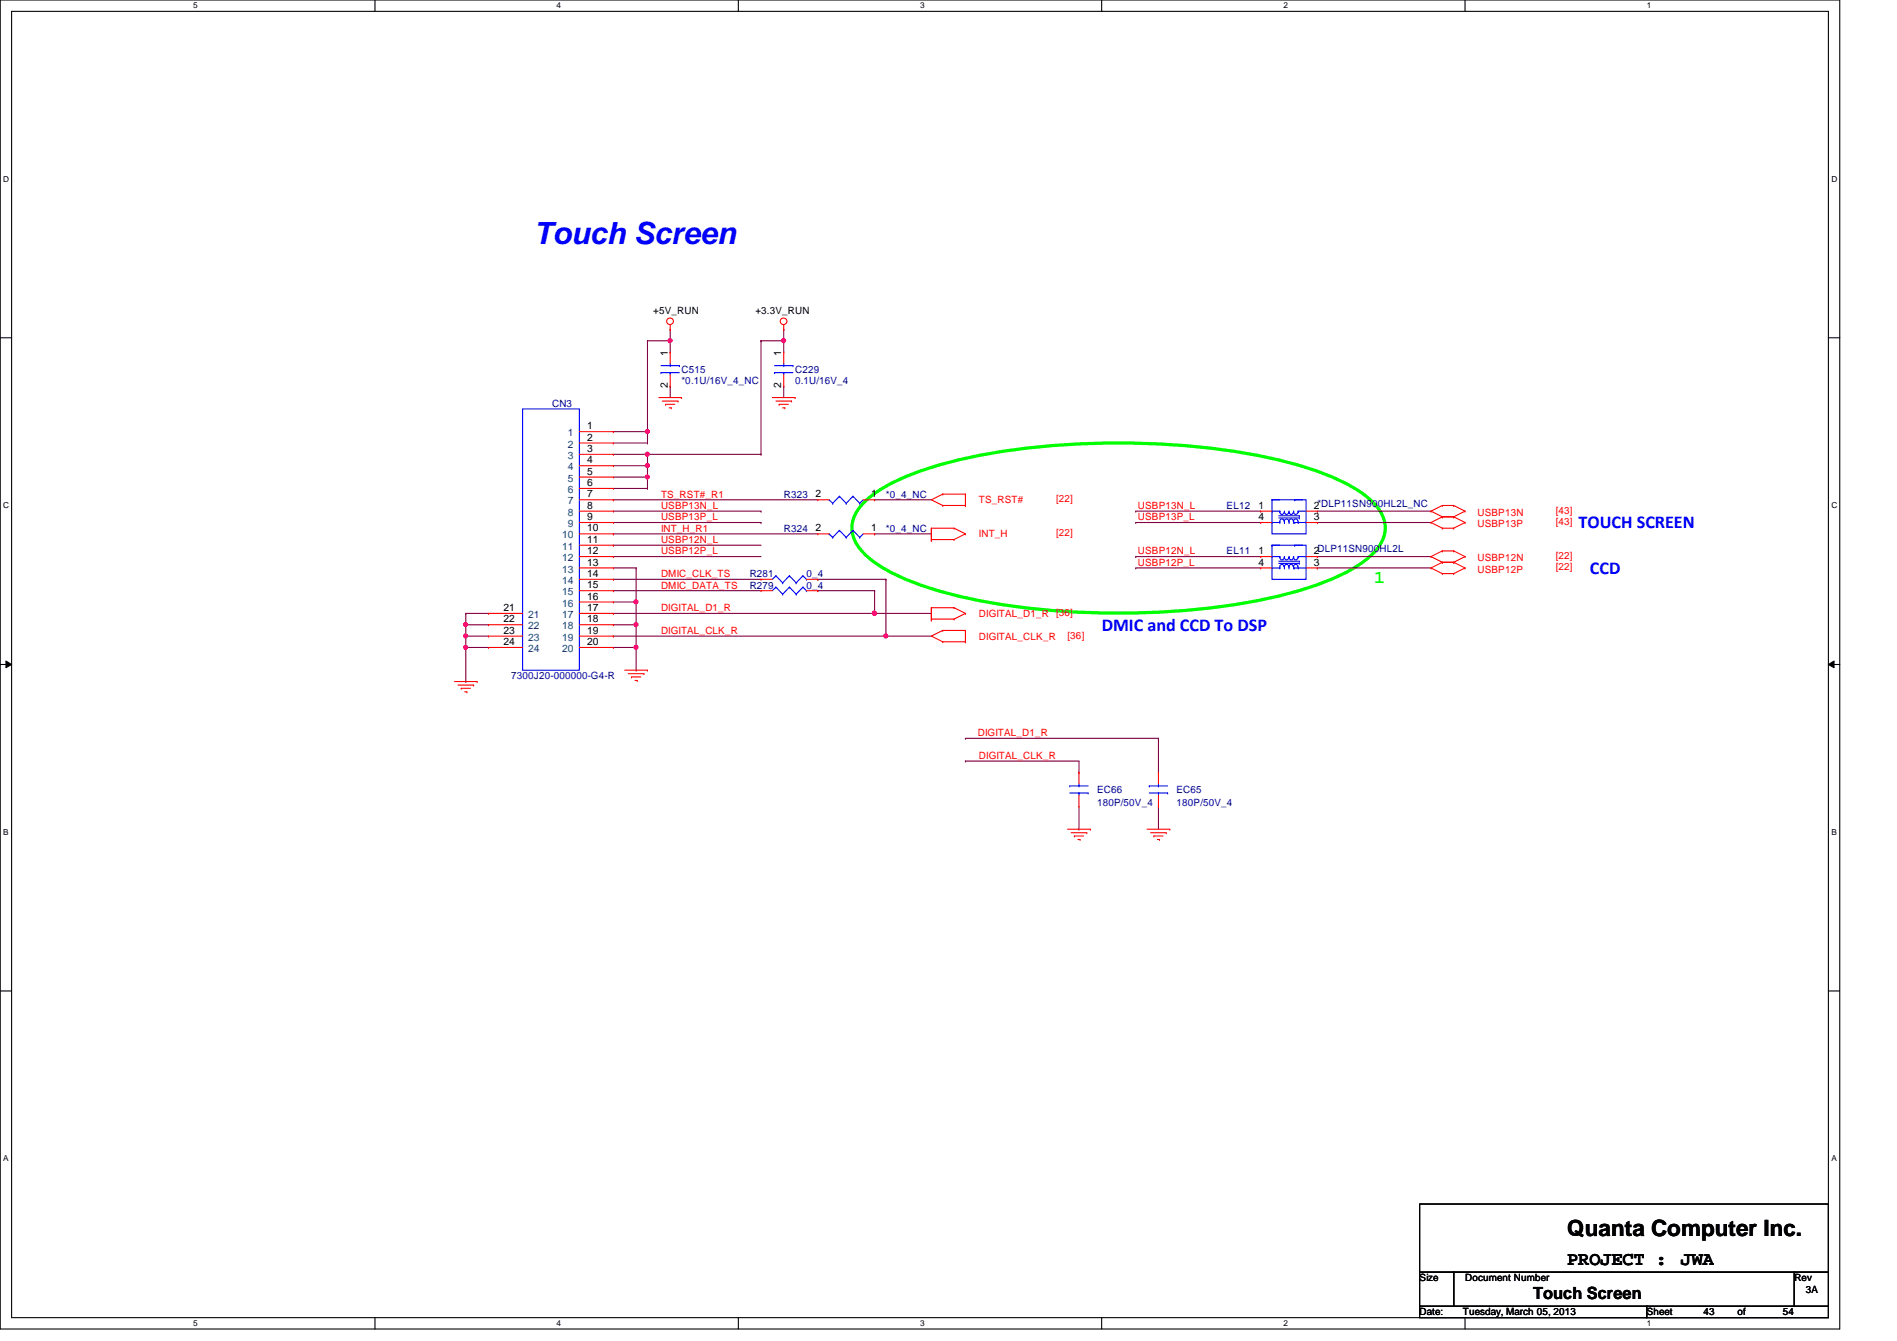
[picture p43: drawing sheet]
<svg xmlns="http://www.w3.org/2000/svg" width="297mm" height="210mm" viewBox="0 0 297 210" stroke-linecap="round" stroke-linejoin="round" font-family="sans-serif">
<defs><g id="words">
<text font-size="4.8" fill="#00f" x="83.6" y="38.2">Touch Screen</text>
<text font-size="3.5" x="245.4" y="193.5">Quanta Computer Inc.</text>
<g font-size="3">
<text x="245.4" y="198.1">PROJECT :</text>
<text x="263.2" y="198.1">JWA</text>
</g>
<g font-size="2.8" fill="#00f">
<text x="247.2" y="82.7">TOUCH SCREEN</text>
<text x="249" y="89.8">CCD</text>
<text x="172.5" y="98.7">DMIC and CCD To DSP</text>
</g>
<text font-size="2.8" fill="#0f0" x="215.2" y="91.3">1</text>
<text font-size="2.6" x="240.1" y="203.3">Touch Screen</text>
<g font-size="1.6">
<text x="102.3" y="49.1">+5V_RUN</text>
<text x="118.3" y="49.1">+3.3V_RUN</text>
<text x="104.6" y="55.7" transform="rotate(-90 104.6 55.7)">1</text>
<text x="122.3" y="55.7" transform="rotate(-90 122.3 55.7)">1</text>
<text x="104.6" y="60.8" transform="rotate(-90 104.6 60.8)">2</text>
<text x="122.3" y="60.8" transform="rotate(-90 122.3 60.8)">2</text>
<text x="91.9" y="67.2">1</text>
<text x="91.9" y="69">2</text>
<text x="91.9" y="70.7">3</text>
<text x="91.9" y="72.5">4</text>
<text x="91.9" y="74.3">5</text>
<text x="91.9" y="76.1">6</text>
<text x="91.9" y="77.9">7</text>
<text x="127.7" y="77.9">2</text>
<text x="136.4" y="77.9">1</text>
<text x="91.9" y="79.6">8</text>
<text x="91.9" y="81.4">9</text>
<text x="91.9" y="83.2">10</text>
<text x="127.7" y="83.2">2</text>
<text x="136.4" y="83.2">1</text>
<text x="197.1" y="79.6">1</text>
<text x="197.1" y="81.4">4</text>
<text x="205.7" y="79.6">2*DLP11SN900HL2L_NC</text>
<text x="205.7" y="81.4">3</text>
<text x="91.9" y="85">11</text>
<text x="91.9" y="86.7">12</text>
<text x="91.9" y="88.5">13</text>
<text x="197.1" y="86.7">1</text>
<text x="197.1" y="88.5">4</text>
<text x="205.7" y="86.7">2DLP11SN900HL2L</text>
<text x="205.7" y="88.5">3</text>
<text x="78.8" y="95.6">21</text>
<text x="91.9" y="90.3">14</text>
<text x="91.9" y="92.1">15</text>
<text x="91.9" y="93.9">16</text>
<text x="91.9" y="95.6">17</text>
<text x="78.8" y="97.4">22</text>
<text x="78.8" y="99.2">23</text>
<text x="78.8" y="101">24</text>
<text x="91.9" y="97.4">18</text>
<text x="91.9" y="99.2">19</text>
<text x="91.9" y="101">20</text>
<text x="222.3" y="200.6">Size</text>
<text x="229.4" y="200.6">Document Number</text>
<text x="281" y="200.6">Rev</text>
<text x="282.7" y="202.4">3A</text>
<text x="222.3" y="205.9">Date:</text>
<text x="229.1" y="205.9">Tuesday, March 05, 2013</text>
<text x="257.8" y="205.9">Sheet</text>
<text x="266.7" y="205.9">43</text>
<text x="272.1" y="205.9">of</text>
<text x="279.2" y="205.9">54</text>
</g>
<g font-size="1.6" fill="#000080">
<text x="106.7" y="58.3">C515</text>
<text x="124.5" y="58.3">C229</text>
<text x="86.4" y="63.7">CN3</text>
<text x="106.7" y="60.1">*0.1U/16V_4_NC</text>
<text x="124.5" y="60.1">0.1U/16V_4</text>
<text x="122.7" y="77.9">R323</text>
<text x="138.7" y="77.9">*0_4_NC</text>
<text x="122.7" y="83.2">R324</text>
<text x="138.7" y="83.2">*0_4_NC</text>
<text x="192.1" y="79.7">EL12</text>
<text x="192.1" y="86.8">EL11</text>
<text x="117.4" y="92.1">R279</text>
<text x="117.4" y="90.3">R281</text>
<text x="126.3" y="92.1">0_4</text>
<text x="126.3" y="90.3">0_4</text>
<text x="80" y="106.3">7300J20-000000-G4-R</text>
<text x="171.8" y="124.1">EC66</text>
<text x="184.2" y="124.1">EC65</text>
<text x="171.8" y="126.2">180P/50V_4</text>
<text x="184.2" y="126.2">180P/50V_4</text>
</g>
<g font-size="1.6" fill="#004080">
<text x="88.9" y="68.3">1</text>
<text x="88.9" y="70.1">2</text>
<text x="88.9" y="71.8">3</text>
<text x="88.9" y="73.6">4</text>
<text x="88.9" y="75.4">5</text>
<text x="88.9" y="77.2">6</text>
<text x="88.9" y="79">7</text>
<text x="88.9" y="80.7">8</text>
<text x="88.9" y="82.5">9</text>
<text x="88.1" y="84.3">10</text>
<text x="88.1" y="86.1">11</text>
<text x="88.1" y="87.8">12</text>
<text x="88.1" y="89.6">13</text>
<text x="88.1" y="91.4">14</text>
<text x="88.1" y="93.2">15</text>
<text x="88.1" y="95">16</text>
<text x="82.7" y="96.7">21</text>
<text x="82.7" y="98.5">22</text>
<text x="82.7" y="100.3">23</text>
<text x="88.1" y="96.7">17</text>
<text x="88.1" y="98.5">18</text>
<text x="88.1" y="100.3">19</text>
<text x="82.7" y="102.1">24</text>
<text x="88.1" y="102.1">20</text>
</g>
<g font-size="1.6" fill="#f00">
<text x="103.5" y="77.9">TS_RST#_R1</text>
<text x="103.5" y="83.2">INT_H_R1</text>
<text x="103.5" y="79.7">USBP13N_L</text>
<text x="103.5" y="81.4">USBP13P_L</text>
<text x="153.3" y="78.8">TS_RST#</text>
<text x="165.4" y="83.9">[22]</text>
<text x="165.4" y="78.6">[22]</text>
<text x="178.2" y="79.7">USBP13N_L</text>
<text x="178.2" y="81.4">USBP13P_L</text>
<text x="231.3" y="80.7">USBP13N</text>
<text x="231.3" y="82.5">USBP13P</text>
<text x="243.6" y="80.4">[43]</text>
<text x="243.6" y="82.2">[43]</text>
<text x="103.5" y="86.8">USBP12P_L</text>
<text x="103.5" y="85">USBP12N_L</text>
<text x="153.3" y="84.1">INT_H</text>
<text x="178.2" y="86.8">USBP12N_L</text>
<text x="178.2" y="88.6">USBP12P_L</text>
<text x="231.3" y="89.6">USBP12P</text>
<text x="231.3" y="87.8">USBP12N</text>
<text x="243.6" y="89.3">[22]</text>
<text x="243.6" y="87.5">[22]</text>
<text x="103.5" y="90.3">DMIC_CLK_TS</text>
<text x="103.5" y="92.1">DMIC_DATA_TS</text>
<text x="103.5" y="95.7">DIGITAL_D1_R</text>
<text x="103.5" y="99.2">DIGITAL_CLK_R</text>
<text x="153.3" y="96.6">DIGITAL_D1_R</text>
<text x="153.3" y="100.1">DIGITAL_CLK_R</text>
<text x="165.4" y="96.4">[36]</text>
<text x="167.2" y="99.9">[36]</text>
<text x="153.1" y="115.2">DIGITAL_D1_R</text>
<text x="153.3" y="118.8">DIGITAL_CLK_R</text>
</g>
<g font-size="1.3">
<text x="30.3" y="1.3">5</text>
<text x="87.2" y="1.3">4</text>
<text x="144.1" y="1.3">3</text>
<text x="201" y="1.3">2</text>
<text x="257.8" y="1.3">1</text>
<text x=".5" y="28.4">D</text>
<text x="286.8" y="28.4">D</text>
<text x=".5" y="79.5">C</text>
<text x="286.8" y="79.5">C</text>
<text x=".5" y="130.7">B</text>
<text x="286.8" y="130.7">B</text>
<text x=".5" y="181.8">A</text>
<text x="286.8" y="181.8">A</text>
<text x="30.3" y="207.6">5</text>
<text x="87.2" y="207.6">4</text>
<text x="144.1" y="207.6">3</text>
<text x="201" y="207.6">2</text>
<text x="257.8" y="207.6">1</text>
</g>
</g></defs>
<path d="M0 0h288.1v208h-288.1zM1.8 1.8h284.5v204.4h-284.5z" fill="none" stroke="#000" stroke-width=".17"/>
<g fill="#fff">
<path d="M30.3 .2h.6v1.4h-.6z"/>
<path d="M30.3 206.4h.6v1.4h-.6z"/>
</g>
<path d="M58.7 0v1.8M58.7 206.2v1.8" fill="none" stroke="#000" stroke-width=".17"/>
<g fill="#fff">
<path d="M87.2 .2h.6v1.4h-.6z"/>
<path d="M87.2 206.4h.6v1.4h-.6z"/>
</g>
<path d="M115.6 0v1.8M115.6 206.2v1.8" fill="none" stroke="#000" stroke-width=".17"/>
<g fill="#fff">
<path d="M144.1 .2h.6v1.4h-.6z"/>
<path d="M144.1 206.4h.6v1.4h-.6z"/>
</g>
<path d="M172.5 0v1.8M172.5 206.2v1.8" fill="none" stroke="#000" stroke-width=".17"/>
<g fill="#fff">
<path d="M201 .2h.6v1.4h-.6z"/>
<path d="M201 206.4h.6v1.4h-.6z"/>
</g>
<path d="M229.4 0v1.8M229.4 206.2v1.8" fill="none" stroke="#000" stroke-width=".17"/>
<g fill="#fff">
<path d="M257.8 .2h.7v1.4h-.7z"/>
<path d="M257.8 206.4h.7v1.4h-.7z"/>
<path d="M.5 27.3h.9v1.4h-.9z"/>
<path d="M286.8 27.3h.9v1.4h-.9z"/>
<path d="M.5 78.4h.9v1.4h-.9z"/>
<path d="M286.8 78.4h.9v1.4h-.9z"/>
</g>
<path d="M0 52.9h1.8M286.3 52.9h1.8" fill="none" stroke="#000" stroke-width=".17"/>
<g fill="#fff">
<path d="M.5 129.5h.8v1.4h-.8z"/>
<path d="M286.8 129.5h.8v1.4h-.8z"/>
</g>
<path d="M0 104h1.8M286.3 104h1.8" fill="none" stroke="#000" stroke-width=".17"/>
<path d="M.9 103.5l.9 .5-.9 .5zM286.3 104l.9-.5v1z" fill="#000"/>
<path d="M.9 103.5l.9 .5-.9 .5zM286.3 104l.9-.5v1z" fill="none" stroke="#000" stroke-width=".16"/>
<g fill="#fff">
<path d="M.5 180.6h.8v1.4h-.8z"/>
<path d="M286.8 180.6h.8v1.4h-.8z"/>
</g>
<path d="M0 155.1h1.8M286.3 155.1h1.8" fill="none" stroke="#000" stroke-width=".17"/>
<path d="M135.2 78.8a22.4 22.4 0 0 1 8.4-4.9 89 89 0 0 1 25.4-4.4 112.3 112.3 0 0 1 33.5 3.1 33.3 33.3 0 0 1 11.7 5.3 6.6 6.6 0 0 1 2.7 4.7 6.2 6.2 0 0 1-2.7 4.8 28.8 28.8 0 0 1-9.5 4.7 104.7 104.7 0 0 1-32.7 3.8 97.5 97.5 0 0 1-26.4-3.8 28.7 28.7 0 0 1-9.5-4.7 6.7 6.7 0 0 1-2.7-4.8 5.6 5.6 0 0 1 1.8-3.8z" fill="none" stroke="#0f0" stroke-width=".51"/>
<path d="M122.7 53.3h.1M122.7 53.3v1.8" fill="none" stroke="#800040" stroke-width=".17"/>
<circle cx="122.7" cy="53.3" r=".32" fill="#f0f"/>
<circle cx="122.7" cy="53.3" r=".32" fill="none" stroke="#f0f" stroke-width=".17"/>
<path d="M96.1 90.7h.1M96.1 92.5h.1M96.1 96h.1M96.1 90.7h23.1M96.1 92.5h23.1M96.1 96h40.8" fill="none" stroke="#800040" stroke-width=".17"/>
<circle cx="136.9" cy="96" r=".32" fill="#f0f"/>
<circle cx="136.9" cy="96" r=".32" fill="none" stroke="#f0f" stroke-width=".17"/>
<path d="M96.1 99.6h.1M96.1 99.6h42.6" fill="none" stroke="#800040" stroke-width=".17"/>
<circle cx="138.7" cy="99.5" r=".32" fill="#f0f"/>
<circle cx="138.7" cy="99.5" r=".32" fill="none" stroke="#f0f" stroke-width=".17"/>
<path d="M128.1 92.5h.1M128.1 92.5h8.8M136.9 92.5h.1M136.9 96h.1M136.9 92.5v3.5M136.9 96h8.9" fill="none" stroke="#800040" stroke-width=".17"/>
<circle cx="136.9" cy="96" r=".32" fill="#f0f"/>
<circle cx="136.9" cy="96" r=".32" fill="none" stroke="#f0f" stroke-width=".17"/>
<g fill="none" stroke="#800040" stroke-width=".17">
<path d="M96.1 78.2h.1M96.1 78.2h32M122.7 60.5h.1M122.7 60.5v1.7M72.9 96h.1M72.9 97.8h.1M72.9 96h3.6M72.9 96v1.8M96.1 83.6h.1M96.1 83.6h32M128.1 90.7h.1M128.1 90.7h10.6"/>
<path d="M138.7 90.7h.1M138.7 99.6h.1M138.7 90.7v8.9M138.7 99.6h7.1"/>
</g>
<circle cx="72.9" cy="97.8" r=".32" fill="#f0f"/>
<circle cx="72.9" cy="97.8" r=".32" fill="none" stroke="#f0f" stroke-width=".17"/>
<path d="M72.9 97.8h.1M72.9 99.6h.1M72.9 97.8h3.6M72.9 97.8v1.8" fill="none" stroke="#800040" stroke-width=".17"/>
<circle cx="72.9" cy="99.5" r=".32" fill="#f0f"/>
<circle cx="72.9" cy="99.5" r=".32" fill="none" stroke="#f0f" stroke-width=".17"/>
<path d="M72.9 99.6h.1M72.9 99.6h3.6M72.9 99.6v1.7M72.9 101.3h.1" fill="none" stroke="#800040" stroke-width=".17"/>
<circle cx="72.9" cy="101.3" r=".32" fill="#f0f"/>
<circle cx="72.9" cy="101.3" r=".32" fill="none" stroke="#f0f" stroke-width=".17"/>
<path d="M96.1 71.1h5.3M96.1 72.9h5.3M101.4 71.1h.1M101.4 72.9h.1M72.9 101.3h.1M72.9 106.7h.1M72.9 101.3h3.6M72.9 101.3v5.4" fill="none" stroke="#800040" stroke-width=".17"/>
<circle cx="101.4" cy="72.9" r=".32" fill="#f0f"/>
<circle cx="101.4" cy="72.9" r=".32" fill="none" stroke="#f0f" stroke-width=".17"/>
<path d="M96.1 74.7h5.3M101.4 71.1h.1M101.4 74.7h.1M101.4 71.1v1.8" fill="none" stroke="#800040" stroke-width=".17"/>
<circle cx="101.4" cy="74.6" r=".32" fill="#f0f"/>
<circle cx="101.4" cy="74.6" r=".32" fill="none" stroke="#f0f" stroke-width=".17"/>
<path d="M96.1 76.5h5.3M101.4 72.9h.1M101.4 76.5h.1M101.4 74.7h.1M101.4 72.9v3.6M101.4 71.1h17.8M119.2 71.1h.1" fill="none" stroke="#800040" stroke-width=".17"/>
<circle cx="101.4" cy="71.1" r=".32" fill="#f0f"/>
<circle cx="101.4" cy="71.1" r=".32" fill="none" stroke="#f0f" stroke-width=".17"/>
<path d="M101.4 53.3h.1M101.4 53.3v14.3M119.2 53.3h.1M119.2 53.3v17.8M122.7 51.6h.1M122.7 51.6v1.7h-3.5M96.1 67.6h5.3M101.4 67.6h.1" fill="none" stroke="#800040" stroke-width=".17"/>
<circle cx="101.4" cy="67.5" r=".32" fill="#f0f"/>
<circle cx="101.4" cy="67.5" r=".32" fill="none" stroke="#f0f" stroke-width=".17"/>
<path d="M101.4 53.3h3.5M104.9 53.3h.1M104.9 51.6h.1M104.9 55.1h.1M104.9 51.6v3.5" fill="none" stroke="#800040" stroke-width=".17"/>
<circle cx="104.9" cy="53.3" r=".32" fill="#f0f"/>
<circle cx="104.9" cy="53.3" r=".32" fill="none" stroke="#f0f" stroke-width=".17"/>
<path d="M96.1 69.3h5.3M101.4 69.3h.1M101.4 67.6h.1M101.4 67.6v1.7M104.9 60.5h.1M104.9 60.5v1.7M96.1 88.9h3.5M99.6 88.9h.1M99.6 94.2h.1M99.6 88.9v5.3" fill="none" stroke="#800040" stroke-width=".17"/>
<circle cx="99.6" cy="94.2" r=".32" fill="#f0f"/>
<circle cx="99.6" cy="94.2" r=".32" fill="none" stroke="#f0f" stroke-width=".17"/>
<path d="M96.1 94.2h3.5M96.1 97.8h3.5M99.6 94.2h.1M99.6 97.8h.1M99.6 94.2v3.6" fill="none" stroke="#800040" stroke-width=".17"/>
<circle cx="99.6" cy="97.8" r=".32" fill="#f0f"/>
<circle cx="99.6" cy="97.8" r=".32" fill="none" stroke="#f0f" stroke-width=".17"/>
<path d="M99.6 97.8v3.5M99.6 101.3h.1" fill="none" stroke="#800040" stroke-width=".17"/>
<circle cx="99.6" cy="101.3" r=".32" fill="#f0f"/>
<circle cx="99.6" cy="101.3" r=".32" fill="none" stroke="#f0f" stroke-width=".17"/>
<g fill="none" stroke="#800040" stroke-width=".17">
<path d="M136.9 78.2h.1M136.9 78.2h8.9M96.1 87.1h.1M96.1 85.3h.1M96.1 87.1h23.1M96.1 85.3h23.1M96.1 80h23.1M96.1 81.8h23.1M119.2 80h.1M119.2 81.8h.1M136.9 83.6h.1M136.9 83.6h8.9"/>
<path d="M177.8 80h.1M177.8 81.8h.1M177.8 87.1h.1M177.8 88.9h.1M177.8 87.1h19.6M177.8 80h19.6M177.8 81.8h19.6M177.8 88.9h19.6M206.3 80h.1M206.3 81.8h.1M206.3 88.9h.1M206.3 87.1h.1"/>
<path d="M206.3 87.1h17.8M206.3 80h17.8M206.3 81.8h17.8M206.3 88.9h17.8M96.1 101.3h3.5M99.6 101.3h.1M99.6 104.9h.1M99.6 101.3v3.6M151.2 115.6h.1M151.2 119.1h.1M151.2 115.6h30.2M151.2 119.1h17.7v1.8"/>
<path d="M181.4 115.6h.1M181.4 115.6v5.3M168.9 120.9h.1M168.9 129.8h.1M168.9 126.2v3.6M181.4 126.2h.1M181.4 126.2v3.6"/>
</g>
<g fill="none" stroke="#f00" stroke-width=".17">
<path d="M104.9 51.6h.1M104.9 55.1h.1M104.9 50.8v.8M104.9 55.1v1.8M104.9 58.7v1.8M122.7 51.6h.1M122.7 55.1h.1M122.7 50.8v.8M122.7 55.1v1.8M122.7 58.7v1.8M90.7 67.6h5.4M90.7 69.3h5.4"/>
<path d="M90.7 71.1h5.4M90.7 72.9h5.4M90.7 74.7h5.4M90.7 76.5h5.4M90.7 78.2h5.4M96.1 67.6h.1M96.1 69.3h.1M96.1 71.1h.1M96.1 72.9h.1M96.1 74.7h.1M96.1 76.5h.1M96.1 78.2h.1"/>
<path d="M103.2 62.2h3.5M103.7 62.8h2.5M104.2 63.3h.1M104.2 63.3h1.5M104.8 63.8h.3M104.9 60.5h.1M105.1 63.8h.1M106.2 62.8h.1M106.7 62.2h.1M120.9 62.2h3.6M121.5 62.8h2.4M122 63.3h.1"/>
<path d="M122 63.3h1.4M122.6 63.8h.3M122.7 60.5h.1M122.9 63.8h.1M123.9 62.8h.1M124.5 62.2h.1M128.1 78.2h.1M128.1 78.2h1.7M135.2 78.2h1.7M136.9 78.2h.1M147.6 77.3h.1M147.6 79.1h.1"/>
<path d="M147.6 77.3l-1.8 .9 1.8 .9M147.6 77.3h3.6M147.6 79.1h3.6M151.2 77.3h.1M151.2 79.1h.1M151.2 77.3v1.8M225.8 79.1h.1M225.8 79.1h1.8M225.8 79.1l-1.7 .9M227.6 79.1h.1M227.6 79.1l1.8 .9M76.5 96h.1"/>
<path d="M76.5 97.8h.1M76.5 99.6h.1M76.5 96h5.3M76.5 97.8h5.3M76.5 99.6h5.3M90.7 83.6h5.4M90.7 92.5h5.4M90.7 80h5.4M90.7 81.8h5.4M90.7 90.7h5.4M90.7 85.3h5.4M90.7 87.1h5.4"/>
<path d="M90.7 88.9h5.4M90.7 94.2h5.4M90.7 96h5.4M90.7 97.8h5.4M90.7 99.6h5.4M96.1 80h.1M96.1 81.8h.1M96.1 83.6h.1M96.1 85.3h.1M96.1 87.1h.1M96.1 88.9h.1M96.1 90.7h.1"/>
<path d="M96.1 92.5h.1M96.1 94.2h.1M96.1 96h.1M96.1 97.8h.1M96.1 99.6h.1M119.2 92.5h.1M119.2 90.7h.1M119.2 92.5h1.7M119.2 90.7h1.7M126.3 92.5h1.8M126.3 90.7h1.8M128.1 83.6h.1"/>
<path d="M128.1 92.5h.1M128.1 90.7h.1M128.1 83.6h1.7M135.2 83.6h1.7M136.9 83.6h.1M145.8 97.1h.1M145.8 96.9h.1M145.8 95.1h.1M145.8 84.6h.1M145.8 84.5h.1M145.8 82.7h.1M145.8 82.7v1.9"/>
<path d="M145.8 95.1v2M145.8 95.1h3.6M145.8 96.9h3.6M145.8 82.7h3.6M145.8 84.5h3.6M147.6 98.7h.1M147.6 98.7l-1.8 .9 1.8 .9M147.6 98.7h3.6M149.4 95.1h.1M149.4 96.9h.1M149.4 82.7h.1M149.4 84.5h.1"/>
<path d="M149.4 95.1l1.8 .9M149.4 82.7l1.8 .9M151.2 96h.1M151.2 98.7h.1M151.2 83.6h.1M151.2 96l-1.8 .9M151.2 98.7v1.8M151.2 83.6l-1.8 .9M197.4 80h.1M197.4 81.8h.1M197.4 87.1h.1M197.4 88.9h.1"/>
<path d="M197.4 80h1.8M197.4 81.8h1.8M197.4 87.1h1.8M197.4 88.9h1.8M204.5 80h1.8M204.5 81.8h1.8M204.5 87.1h1.8M204.5 88.9h1.8M206.3 80h.1M206.3 81.8h.1M206.3 87.1h.1M206.3 88.9h.1"/>
<path d="M224.1 80h.1M224.1 81.8h.1M224.1 88.9h.1M224.1 87.1h.1M224.1 80l1.7 .9M224.1 81.8l1.7 .9M224.1 88.9l1.7 .9M224.1 87.1l1.7 .9M225.8 80.9h.1M225.8 82.7h.1M225.8 89.8h.1M225.8 88h.1"/>
<path d="M225.8 86.2h.1M225.8 82.7h1.8M225.8 80.9h1.8M225.8 80.9l-1.7 .9M225.8 89.8h1.8M225.8 88l-1.7 .9M225.8 88h1.8M225.8 86.2l-1.7 .9M225.8 86.2h1.8M227.6 80.9h.1M227.6 82.7h.1M227.6 88h.1"/>
<path d="M227.6 89.8h.1M227.6 86.2h.1M227.6 80.9l1.8 .9M227.6 88l1.8 .9M227.6 86.2l1.8 .9M229.4 80h.1M229.4 81.8h.1M229.4 88.9h.1M229.4 87.1h.1M229.4 80l-1.8 .9M229.4 81.8l-1.8 .9M229.4 88.9l-1.8 .9"/>
<path d="M229.4 87.1l-1.8 .9M71.2 106.7h3.5M71.7 107.2h2.5M72.2 107.7h.1M72.2 107.7h1.5M72.8 108.3h.3M73.1 108.3h.1M74.2 107.2h.1M74.7 106.7h.1M76.5 101.3h.1M76.5 101.3h5.3M90.7 101.3h5.4"/>
<path d="M96.1 101.3h.1M97.8 104.9h3.6M98.4 105.5h2.4M98.9 106h.1M98.9 106h1.4M99.4 106.5h.4M99.8 106.5h.1M100.8 105.5h.1M101.4 104.9h.1M147.6 100.5h.1M147.6 100.5h3.6M151.2 100.5h.1"/>
<path d="M167.2 129.8h3.5M167.7 130.3h2.5M168.2 130.9h.1M168.2 130.9h1.5M168.8 131.4h.3M168.9 126.2h.1M168.9 120.9h.1M168.9 120.9v1.8M168.9 124.5v1.7M169.1 131.4h.1M170.2 130.3h.1M170.7 129.8h.1"/>
<path d="M179.6 129.8h3.6M180.2 130.3h2.4M180.7 130.9h.1M180.7 130.9h1.4M181.2 131.4h.4M181.4 126.2h.1M181.4 120.9h.1M181.4 120.9v1.8M181.4 124.5v1.7M181.6 131.4h.1M182.6 130.3h.1M183.2 129.8h.1"/>
<circle cx="104.9" cy="50.3" r=".52"/>
<circle cx="122.7" cy="50.3" r=".52"/>
</g>
<path d="M222.3 188.5h64v10.6h-64zM222.3 199.1h5.3v5.4h-5.3zM227.6 199.1h53.4v5.4h-53.4zM281 199.1h5.3v5.4h-5.3zM222.3 204.5h35.5v1.7h-35.5zM257.8 204.5h28.5v1.7h-28.5z" fill="none" stroke="#000" stroke-width=".17"/>
<g fill="none" stroke="#00f" stroke-width=".17">
<path d="M103.5 58.3h.1M103.5 58.3h2.9M103.5 57.2h2.9M104.9 57.2h.1M104.9 58.3h.1M104.9 56.9v.3M104.9 58.3v.4M106.4 57.2h.1M121.3 58.3h.1M121.3 58.3h2.9M121.3 57.2h2.9M122.7 57.2h.1"/>
<path d="M122.7 58.3h.1M122.7 56.9v.3M122.7 58.3v.4M124.2 57.2h.1M81.8 64h8.9v40.9h-8.9zM129.8 78.2h.1M129.8 78.2l.6 .6M130.4 78.8h.1M131.4 77.7h.1M131.4 77.7l1.1 1.1M131.4 77.7l-1 1.1M132.5 78.8h.1"/>
<path d="M133.6 77.7h.1M133.6 77.7l1 1.1M133.6 77.7l-1.1 1.1M134.6 78.8h.1M135.2 78.2l-.6 .6M199.2 78.2h5.3v5.4h-5.3zM199.2 78.2h.1M199.2 78.2h1.2M202.7 78.2h.1M202.7 78.2h1.3M121.5 91.9h.1M121.5 90.1h.1"/>
<path d="M121.5 91.9l-.6 .6M121.5 91.9l1.1 1.1M121.5 90.1l-.6 .6M121.5 90.1l1.1 1.1M122.6 93h.1M122.6 91.2h.1M123.6 91.9h.1M123.6 90.1h.1M123.6 91.9l-1 1.1M123.6 91.9l1.1 1.1M123.6 90.1l-1 1.1M123.6 90.1l1.1 1.1"/>
<path d="M124.7 93h.1M124.7 91.2h.1M125.7 91.9h.1M125.7 90.1h.1M125.7 91.9l-1 1.1M125.7 91.9l.6 .6M125.7 90.1l-1 1.1M125.7 90.1l.6 .6M126.3 92.5h.1M126.3 90.7h.1M129.8 83.6h.1M129.8 83.6l.6 .5"/>
<path d="M130.4 84.1h.1M131.4 83h.1M131.4 83l1.1 1.1M131.4 83l-1 1.1M132.5 84.1h.1M133.6 83h.1M133.6 83l1 1.1M133.6 83l-1.1 1.1M134.6 84.1h.1M135.2 83.6l-.6 .5M199.2 85.3h5.3v5.4h-5.3zM199.2 80h.1"/>
<path d="M199.2 81.8h.1M199.2 85.3h.1M199.2 87.1h.1M199.2 88.9h.1M199.2 81.8h1.2M199.2 80h1.2M199.2 88.9h1.2M199.2 87.1h1.2M199.2 85.3h1.2M200.2 81.1h3.3M200.2 80.7h3.3M200.2 88.2h3.3"/>
<path d="M200.2 87.8h3.3M200.4 80h.1M200.4 80a.35 .35 0 0 0 .2 .5 .35 .35 0 0 0 .5-.3M200.4 81.8h.1M200.4 87.1h.1M200.4 87.1a.35 .35 0 0 0 .2 .5 .35 .35 0 0 0 .5-.3M200.4 88.9h.1M201 81.6h.1a.34 .34 0 0 0-.4-.4 .34 .34 0 0 0-.3 .4v.2M201 88.7h.1a.34 .34 0 0 0-.4-.3 .34 .34 0 0 0-.3 .3v.2M201.1 80h.1M201.1 80a.35 .35 0 0 0 .3 .5 .35 .35 0 0 0 .4-.3M201.1 81.8h.1"/>
<path d="M201.1 87.1h.1M201.1 87.1a.35 .35 0 0 0 .3 .5 .35 .35 0 0 0 .4-.3M201.1 88.9h.1M201.8 81.6a.34 .34 0 0 0-.4-.4 .34 .34 0 0 0-.3 .4v.2M201.8 88.7a.34 .34 0 0 0-.4-.3 .34 .34 0 0 0-.3 .3v.2M201.8 80h.1M201.8 80a.35 .35 0 0 0 .3 .5 .35 .35 0 0 0 .4-.3M201.8 81.8h.1M201.8 87.1h.1M201.8 87.1a.35 .35 0 0 0 .3 .5 .35 .35 0 0 0 .4-.3M201.8 88.9h.1M202.5 81.6a.34 .34 0 0 0-.3-.4 .34 .34 0 0 0-.4 .4v.2"/>
<path d="M202.5 88.7a.34 .34 0 0 0-.3-.3 .34 .34 0 0 0-.4 .3v.2M202.6 80h.1M202.6 80a.35 .35 0 0 0 .2 .5 .35 .35 0 0 0 .4-.3M202.6 81.8h.1M202.6 87.1h.1M202.6 87.1a.35 .35 0 0 0 .2 .5 .35 .35 0 0 0 .4-.3M202.6 88.9h.1M202.7 81.8h.1M202.7 88.9h.1M202.7 85.3h.1M202.7 81.8h1.8M202.7 88.9h1.8"/>
<path d="M202.7 85.3h1.3M203.2 81.6a.34 .34 0 0 0-.3-.4 .34 .34 0 0 0-.3 .4v.2M203.2 88.7a.34 .34 0 0 0-.3-.3 .34 .34 0 0 0-.3 .3v.2M203.3 80h.1M203.3 81.8h.1M203.3 87.1h.1M203.3 88.9h.1M203.3 80v.2M203.3 81.6v.2M203.3 87.1v.2M203.3 88.7v.2M203.3 80h1.2"/>
<path d="M203.3 87.1h1.2M203.5 81.1h.1M203.5 80.7h.1M203.5 88.2h.1M203.5 87.8h.1M167.5 123h.1M167.5 123h2.9M167.5 124.1h2.9M168.9 124.1h.1M168.9 123h.1M168.9 122.7v.3M168.9 124.1v.4"/>
<path d="M170.4 124.1h.1M180 123h.1M180 123h2.8M180 124.1h2.8M181.4 124.1h.1M181.4 123h.1M181.4 122.7v.3M181.4 124.1v.4M182.8 124.1h.1"/>
</g>
<circle cx="122.7" cy="53.3" r=".32" fill="#f0f"/>
<circle cx="122.7" cy="53.3" r=".32" fill="none" stroke="#f0f" stroke-width=".17"/>
<circle cx="136.9" cy="96" r=".32" fill="#f0f"/>
<circle cx="136.9" cy="96" r=".32" fill="none" stroke="#f0f" stroke-width=".17"/>
<circle cx="138.7" cy="99.5" r=".32" fill="#f0f"/>
<circle cx="138.7" cy="99.5" r=".32" fill="none" stroke="#f0f" stroke-width=".17"/>
<circle cx="136.9" cy="96" r=".32" fill="#f0f"/>
<circle cx="136.9" cy="96" r=".32" fill="none" stroke="#f0f" stroke-width=".17"/>
<circle cx="72.9" cy="97.8" r=".32" fill="#f0f"/>
<circle cx="72.9" cy="97.8" r=".32" fill="none" stroke="#f0f" stroke-width=".17"/>
<circle cx="72.9" cy="99.5" r=".32" fill="#f0f"/>
<circle cx="72.9" cy="99.5" r=".32" fill="none" stroke="#f0f" stroke-width=".17"/>
<circle cx="72.9" cy="101.3" r=".32" fill="#f0f"/>
<circle cx="72.9" cy="101.3" r=".32" fill="none" stroke="#f0f" stroke-width=".17"/>
<circle cx="101.4" cy="72.9" r=".32" fill="#f0f"/>
<circle cx="101.4" cy="72.9" r=".32" fill="none" stroke="#f0f" stroke-width=".17"/>
<circle cx="101.4" cy="74.6" r=".32" fill="#f0f"/>
<circle cx="101.4" cy="74.6" r=".32" fill="none" stroke="#f0f" stroke-width=".17"/>
<circle cx="101.4" cy="71.1" r=".32" fill="#f0f"/>
<circle cx="101.4" cy="71.1" r=".32" fill="none" stroke="#f0f" stroke-width=".17"/>
<circle cx="101.4" cy="67.5" r=".32" fill="#f0f"/>
<circle cx="101.4" cy="67.5" r=".32" fill="none" stroke="#f0f" stroke-width=".17"/>
<circle cx="104.9" cy="53.3" r=".32" fill="#f0f"/>
<circle cx="104.9" cy="53.3" r=".32" fill="none" stroke="#f0f" stroke-width=".17"/>
<circle cx="99.6" cy="94.2" r=".32" fill="#f0f"/>
<circle cx="99.6" cy="94.2" r=".32" fill="none" stroke="#f0f" stroke-width=".17"/>
<circle cx="99.6" cy="97.8" r=".32" fill="#f0f"/>
<circle cx="99.6" cy="97.8" r=".32" fill="none" stroke="#f0f" stroke-width=".17"/>
<circle cx="99.6" cy="101.3" r=".32" fill="#f0f"/>
<circle cx="99.6" cy="101.3" r=".32" fill="none" stroke="#f0f" stroke-width=".17"/>
<use href="#words"/>
</svg>
